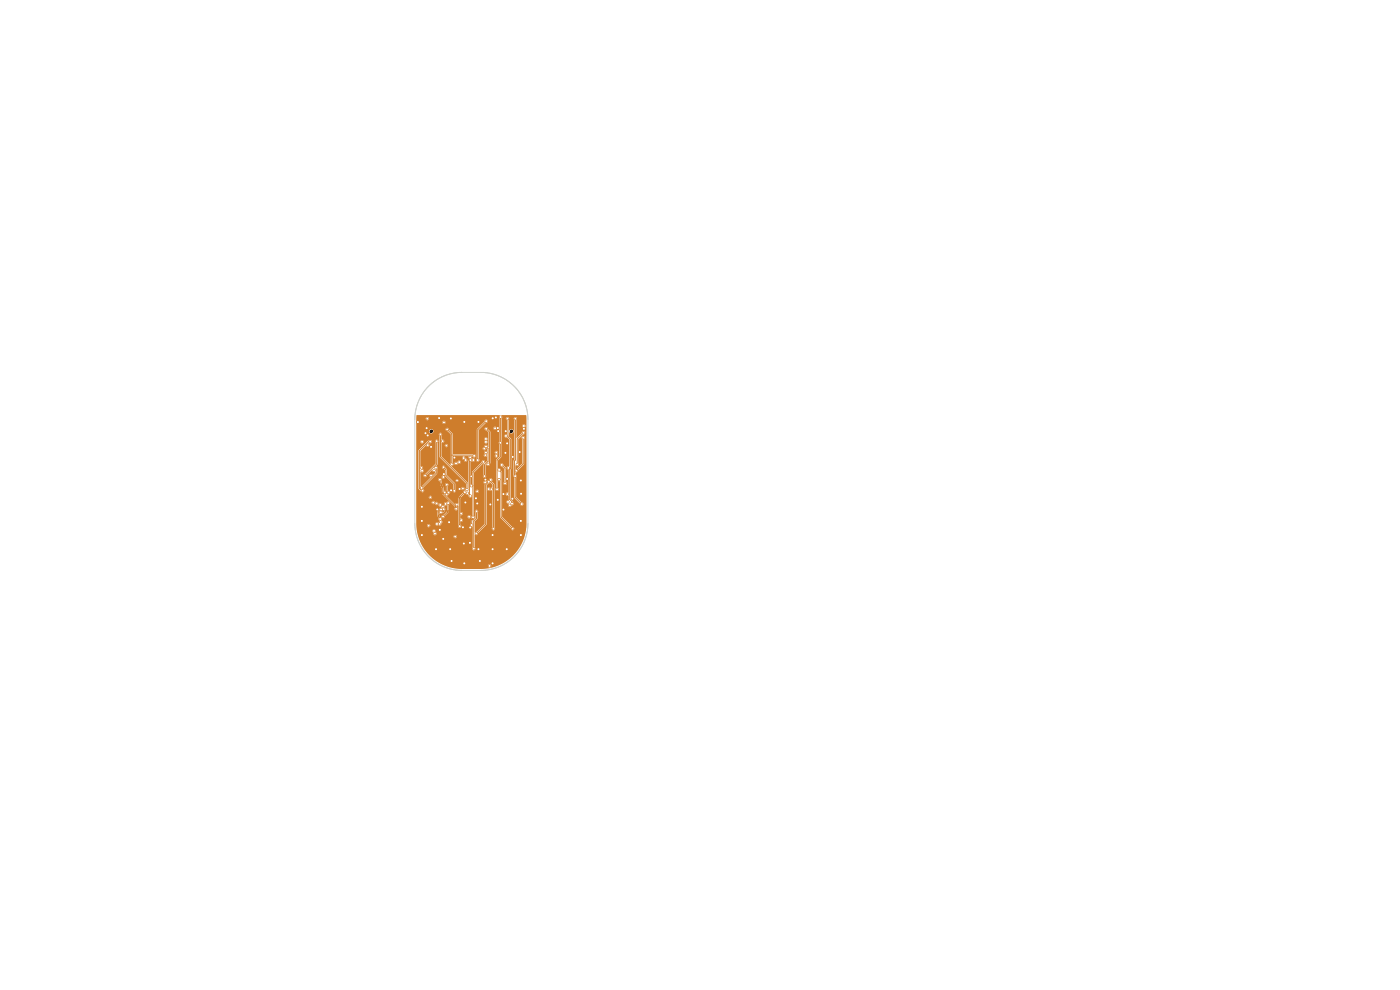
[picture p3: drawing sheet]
<svg xmlns="http://www.w3.org/2000/svg" width="297mm" height="210mm" viewBox="0 0 297 210" stroke-linecap="round" stroke-linejoin="round" font-family="sans-serif">
<g fill="#ce7d2c" stroke="#ce7d2c" stroke-width=".21">
<circle cx="109.7" cy="98.5" r=".22"/>
<circle cx="102.6" cy="98" r=".23"/>
<circle cx="100" cy="103" r=".23"/>
<circle cx="94.7" cy="94.5" r=".22"/>
<circle cx="100.1" cy="111.4" r=".23"/>
<circle cx="89.5" cy="93.7" r=".22"/>
<circle cx="100.4" cy="109.7" r=".23"/>
<circle cx="89.4" cy="103.5" r=".22"/>
<circle cx="111" cy="91.8" r=".22"/>
<circle cx="92.5" cy="99.2" r=".22"/>
<circle cx="99.8" cy="111.9" r=".23"/>
<circle cx="94.2" cy="100.6" r=".22"/>
<circle cx="110.5" cy="110.5" r=".22"/>
<circle cx="101.5" cy="116.5" r=".22"/>
<circle cx="95.7" cy="88.8" r=".23"/>
<circle cx="98.7" cy="106.6" r=".22"/>
<circle cx="95.7" cy="104" r=".23"/>
<circle cx="106.8" cy="108.1" r=".22"/>
<circle cx="97.5" cy="103.7" r=".22"/>
<circle cx="104" cy="107" r=".22"/>
<circle cx="96.4" cy="97.1" r=".22"/>
<circle cx="91.4" cy="94.8" r=".22"/>
<circle cx="107.3" cy="91.5" r=".22"/>
<circle cx="93.3" cy="112.4" r=".22"/>
<circle cx="105.6" cy="90.8" r=".22"/>
<circle cx="98.5" cy="89.5" r=".23"/>
<circle cx="98.5" cy="119.5" r=".22"/>
<circle cx="104.5" cy="119.5" r=".22"/>
<circle cx="100" cy="101" r=".17"/>
<circle cx="90.7" cy="92.4" r=".22"/>
<circle cx="107.2" cy="96.1" r=".22"/>
<circle cx="92.5" cy="116.5" r=".22"/>
<circle cx="95.8" cy="119" r=".22"/>
<circle cx="101" cy="105.7" r=".22"/>
<circle cx="105.2" cy="88.6" r=".22"/>
<circle cx="110.5" cy="113.5" r=".22"/>
<circle cx="105.6" cy="106" r=".23"/>
<circle cx="110.5" cy="104.7" r=".22"/>
<circle cx="98.4" cy="115.3" r=".22"/>
<circle cx="94" cy="114.3" r=".23"/>
<circle cx="88.6" cy="89.5" r=".22"/>
<circle cx="107.6" cy="94.1" r=".22"/>
<circle cx="89.5" cy="110.5" r=".22"/>
<circle cx="89.5" cy="113.5" r=".22"/>
<circle cx="98.2" cy="111.9" r=".22"/>
<circle cx="101.2" cy="106.8" r=".22"/>
<circle cx="101.5" cy="89.5" r=".23"/>
<circle cx="107.5" cy="116.5" r=".22"/>
<circle cx="90.3" cy="91.9" r=".22"/>
<circle cx="89.5" cy="107.5" r=".22"/>
<circle cx="93.1" cy="88.7" r=".23"/>
<circle cx="95.5" cy="116.5" r=".22"/>
<circle cx="104.5" cy="113.5" r=".22"/>
<circle cx="108.7" cy="105.8" r=".22"/>
<circle cx="110.5" cy="101.9" r=".22"/>
<circle cx="111.1" cy="91" r=".23"/>
<circle cx="104.5" cy="116.5" r=".22"/>
<circle cx="104.5" cy="88.7" r=".22"/>
<circle cx="110.2" cy="95.9" r=".23"/>
<circle cx="95.3" cy="110.8" r=".22"/>
<circle cx="92.8" cy="108.1" r=".22"/>
<circle cx="106.8" cy="104.8" r=".22"/>
<circle cx="99.7" cy="115.2" r=".23"/>
<circle cx="107.6" cy="101.6" r=".23"/>
<circle cx="105.7" cy="91.5" r=".22"/>
<circle cx="90.5" cy="90.8" r=".22"/>
<circle cx="101.8" cy="119" r=".22"/>
<circle cx="103" cy="101.7" r=".23"/>
<circle cx="108.8" cy="96.9" r=".22"/>
<circle cx="107.2" cy="102.5" r=".22"/>
<circle cx="106.4" cy="98.6" r=".22"/>
<circle cx="109.3" cy="101" r=".23"/>
<circle cx="94.2" cy="89.6" r=".22"/>
<circle cx="109.3" cy="88.8" r=".22"/>
<circle cx="93.4" cy="107.1" r=".22"/>
<circle cx="110.7" cy="106.9" r=".22"/>
<circle cx="105" cy="90.8" r=".23"/>
<circle cx="100.4" cy="97.6" r=".22"/>
<circle cx="109.6" cy="99.8" r=".22"/>
<circle cx="111" cy="92.9" r=".22"/>
<circle cx="107.6" cy="104.8" r=".22"/>
<circle cx="98.4" cy="97.2" r=".22"/>
<circle cx="107.8" cy="106.5" r=".22"/>
<circle cx="98.8" cy="97.6" r=".22"/>
<circle cx="90.7" cy="88.8" r=".23"/>
<circle cx="108.6" cy="106.8" r=".22"/>
<circle cx="107.7" cy="88.8" r=".23"/>
<circle cx="108.1" cy="107.2" r=".22"/>
<circle cx="98.2" cy="103.6" r=".22"/>
<circle cx="105.3" cy="96" r=".22"/>
<circle cx="89.5" cy="99.9" r=".22"/>
<circle cx="90.7" cy="94.4" r=".23"/>
<circle cx="105.3" cy="96.7" r=".22"/>
<circle cx="92.1" cy="99.8" r=".22"/>
<circle cx="89.4" cy="99.2" r=".22"/>
<circle cx="103" cy="96.6" r=".23"/>
<circle cx="93.9" cy="93.6" r=".23"/>
<circle cx="90.2" cy="100.9" r=".23"/>
<circle cx="92.6" cy="93.6" r=".23"/>
<circle cx="91.3" cy="93.7" r=".22"/>
<circle cx="89.6" cy="104.1" r=".23"/>
<circle cx="94.5" cy="106.9" r=".22"/>
<circle cx="97.8" cy="110.4" r=".23"/>
<circle cx="93.5" cy="108.7" r=".22"/>
<circle cx="101.2" cy="104.2" r=".22"/>
<circle cx="93.3" cy="111.1" r=".22"/>
<circle cx="93.5" cy="110.7" r=".23"/>
<circle cx="102.8" cy="101" r=".23"/>
<circle cx="103.1" cy="94.7" r=".22"/>
<circle cx="94.9" cy="91.1" r=".23"/>
<circle cx="95.8" cy="98.5" r=".22"/>
<circle cx="100.6" cy="96.7" r=".22"/>
<circle cx="103.7" cy="103.7" r=".22"/>
<circle cx="102.9" cy="102.3" r=".22"/>
<circle cx="99.1" cy="104.6" r=".22"/>
<circle cx="97" cy="101.9" r=".17"/>
<circle cx="104.3" cy="103.8" r=".22"/>
<circle cx="97.4" cy="98" r=".22"/>
<circle cx="107.3" cy="92.5" r=".23"/>
<circle cx="99.7" cy="97" r=".22"/>
<circle cx="96.7" cy="98.3" r=".22"/>
<circle cx="91.3" cy="105.5" r=".22"/>
<circle cx="94.1" cy="99.1" r=".22"/>
<circle cx="96.4" cy="104.1" r=".22"/>
<circle cx="103.1" cy="93.1" r=".23"/>
<circle cx="97.5" cy="111.6" r=".22"/>
<circle cx="98.6" cy="104.4" r=".22"/>
<circle cx="93.4" cy="110.1" r=".22"/>
<circle cx="93.6" cy="108.1" r=".22"/>
<circle cx="92.6" cy="106.8" r=".22"/>
<circle cx="95.1" cy="104.5" r=".23"/>
<circle cx="94.1" cy="108" r=".23"/>
<circle cx="101.1" cy="108.5" r=".22"/>
<circle cx="100.5" cy="116.4" r=".22"/>
<circle cx="103.9" cy="120" r=".22"/>
<circle cx="99.5" cy="109.6" r=".22"/>
<circle cx="96.9" cy="107.1" r=".22"/>
<circle cx="92.3" cy="113.2" r=".22"/>
<circle cx="96.6" cy="113.8" r=".22"/>
<circle cx="90.9" cy="111.5" r=".22"/>
<circle cx="92.1" cy="112.6" r=".22"/>
<circle cx="94.3" cy="104.5" r=".23"/>
<circle cx="94.1" cy="101.2" r=".22"/>
<circle cx="99.8" cy="105.2" r=".22"/>
<circle cx="99.8" cy="97.6" r=".22"/>
<circle cx="92.7" cy="111.1" r=".22"/>
<circle cx="105.9" cy="101.7" r=".22"/>
<circle cx="107.8" cy="99.3" r=".22"/>
<circle cx="93.9" cy="107.5" r=".22"/>
<circle cx="103.7" cy="102.2" r=".23"/>
<circle cx="101.1" cy="113.2" r=".23"/>
<circle cx="91.4" cy="100.9" r=".22"/>
<circle cx="103.1" cy="96" r=".23"/>
<circle cx="102.7" cy="95.2" r=".23"/>
<circle cx="91.9" cy="106.6" r=".22"/>
<circle cx="105.5" cy="103.8" r=".22"/>
<circle cx="106.1" cy="93.9" r=".22"/>
<circle cx="106.2" cy="88.5" r=".22"/>
<circle cx="97.8" cy="108.9" r=".23"/>
<circle cx="103.1" cy="93.8" r=".22"/>
<circle cx="93.3" cy="101.8" r=".22"/>
<circle cx="96.8" cy="107.9" r=".22"/>
<circle cx="94.8" cy="102.8" r=".23"/>
<circle cx="94.8" cy="104.9" r=".22"/>
<circle cx="94" cy="109.6" r=".22"/>
<circle cx="95.1" cy="106.7" r=".23"/>
<circle cx="103.1" cy="91" r=".23"/>
<circle cx="103.5" cy="98.5" r=".22"/>
<circle cx="103.1" cy="89.4" r=".22"/>
<circle cx="101.3" cy="97.6" r=".22"/>
<circle cx="111.1" cy="90.4" r=".23"/>
<circle cx="93.4" cy="92.1" r=".23"/>
<circle cx="99.1" cy="103.9" r=".23"/>
<circle cx="108.8" cy="112.1" r=".22"/>
<circle cx="105.9" cy="99.7" r=".22"/>
<circle cx="104.1" cy="101.8" r=".22"/>
<circle cx="104.7" cy="112.2" r=".22"/>
</g>
<g fill="none" stroke="#ce7d2c" stroke-width=".21">
<path d="M91.3 93.7h-.4l-1.9 1.9v8l.4 .5h.2M92.5 99.2l.1 1.2-3.2 3.1M92.6 93.6v4.8l-2.4 2.5M93.4 92.1v4.8l5.7 5.6v1.4M94.1 99.1l.5 .5v1.3l1.8 1.8v1.4M94.9 91.1l.9 1v6.4M95.8 96.5h4.6l.2 .2M99.8 97.6l-.2 .2v7.2l.2 .2M102.6 98l-2.3 2.2v9.6M103.1 94.7l.4 .4v2.8l-.7 .7v2.4M103.1 89.4l-1.8 1.7v6.5M103.1 91l.7 .6v6.6l-.3 .3"/>
<path d="M105.9 99.7l.4 .4v9.6l2.4 2.4M106.2 88.5l-.1 8.4-.7 .7v6.2M106.4 98.6l.8 .7v3.3M107.7 88.8l.1 3.9 .5 .5-.2 12.7 .5 .5v.4M109.3 88.8v8.8l-.2 .2 .2 7.7 1.4 1.4M111 92.9v5.5l-1.4 1.4M111 91.8l-1.3 1.3v5.4M93 109.4h.1M93 109.5l.1 .1M93.1 109.7l.2 .2M93.1 109.6v.1M93.3 110.2h.1"/>
<path d="M93.3 101.8l.2 .2 .1 .7M93.3 110.1h.1M93.4 109.9l-.1 .3M93.4 108.2a1.2 1.2 0 0 0-.3 1.4M93.4 109.9v.1M93.5 102.7l.1 .1M93.6 108.1l.4 .4M93.6 102.8v.1M93.6 102.9l.1 .1M93.7 103v.1M93.7 103.1l.1 .1M93.7 103.1l.1 .2"/>
<path d="M93.8 103.2v.1M93.8 103.3l.1 .1M93.9 103.3v.2M93.9 103.4l.1 1.3M93.9 104.6h.1M94 104.7l2.7 2.7 .1 .5M94 108.5h.1M94.1 108.4v.1M94.1 108l-.1 .5M94.8 104.3h-.1M94.8 102.8l-.1 2.1M95 108.6l-1 1"/>
<path d="M95 108.5l-.1 .2M95.1 108.4h-.1M95.1 106.7l-.1 1.9M96.6 107.4h.1M96.7 107.5v.1M97.5 105.7v5.9M97.5 111.3v.1M97.5 105.6v.1M97.5 105.5v.1M97.6 105.5h.1M98.6 104.4l-1.1 1.1M100 103h.3"/>
<path d="M100.1 110.2v1.2M100.1 110.2v.1M100.1 110.1v.1M100.2 110.1l-.1 .1M100.2 110v.1M100.2 109.9v.1M100.3 109.9h-.1M101.1 108.5v1.4l-.6 .6v5.9M103.7 102.2l-.7 .6v8.4l-1.9 2M104.1 101.8v.4l.6 .6v9.4"/>
</g>
<g fill="#ce7d2c">
<path d="M96.1 96.8h2.1a.43 .43 0 0 0-.2 .4 .43 .43 0 0 0 .4 .4 .37 .37 0 0 0 .5 .3 .37 .37 0 0 0 .3-.4 .37 .37 0 0 0-.5-.3l-.2-.5h.9v.3a.63 .63 0 0 1 0 .8l-.1 5.8-.1-1.2-3.4-3.6a.34 .34 0 0 0 .4-.2 .34 .34 0 0 0-.1-.3h.3a.38 .38 0 0 0 .4 .4 .38 .38 0 0 0 .3-.4 .36 .36 0 0 0 .6-.2 .36 .36 0 0 0-.3-.5 .36 .36 0 0 0-.4 .5l-.3-.1-.3 .3-.3-.1z"/>
<path d="M88.4 88.1h17.7a.41 .41 0 0 0-.1 .7v4.8l-.2 .3 .2 .3v2.6l-.7 .8v5.9a.36 .36 0 0 0-.1 .5 .36 .36 0 0 0 .5 0 .36 .36 0 0 0-.1-.5v-1.4l.5-.1v7.7l2.3 2.4a.36 .36 0 0 0 .4 .4 .36 .36 0 0 0 .3-.4 .36 .36 0 0 0-.4-.3l-2.2-2.2v-9.5l-.4-.7-.4-.1-.1-.7h.5l.1 .2 .8 .6-.1 2.9a.36 .36 0 0 0 0 .5 .36 .36 0 0 0 .6 0 .36 .36 0 0 0-.2-.6v-2.9l-.5-.6a.35 .35 0 0 0-.3-.4 .35 .35 0 0 0-.4 .3h-.5v-.9l.7-.8v-2.7l.2-.2-.1-1.6h.6l.1 .4h.5l.5 .5v5.6a.4 .4 0 0 0-.5 .1 .4 .4 0 0 0 0 .5l.3 .2-.1 4.8a.35 .35 0 0 0-.4 .1 .35 .35 0 0 0 0 .5 .35 .35 0 0 0 .4 0l.2 1a.38 .38 0 0 0-.6 .4 .38 .38 0 0 0 .6 .3 .39 .39 0 0 0 0 .7 .39 .39 0 0 0 .6-.3h.1a.63 .63 0 0 0 0-.9l-.4-.5v-6.1l.2-.2v-1.8h.4l.2 7.9 1.3 1.3a.36 .36 0 0 0 .3 .4 .36 .36 0 0 0 .4-.5 .36 .36 0 0 0-.5-.2l-1.1-1.2v-4.1l.1-.3-.3-.4 .1-.4a.37 .37 0 0 0 .5-.4l1.3-1.4v-5.3a.35 .35 0 0 0 0-.5 .35 .35 0 0 0-.5 .1 .35 .35 0 0 0 .1 .5v5.1l-1.2 1.2h-.2v-.8a.37 .37 0 0 0 .6 .1 .37 .37 0 0 0-.1-.6v-5l1.1-1.1a.35 .35 0 0 0 .4-.3 .35 .35 0 0 0-.4-.4 .35 .35 0 0 0-.3 .5l-1.1 1-.1-2.6h1.3a.35 .35 0 0 0 .4 .4 .35 .35 0 0 0 .2-.6 .35 .35 0 0 0-.6 .2h-1.3l.1-1.2a.35 .35 0 0 0 0-.5 .35 .35 0 0 0-.6 0 .35 .35 0 0 0 .1 .5v8.4l-.2 .2h-.4v-4.5l-.5-.6 .1-1a.46 .46 0 0 0 .7 .2 .46 .46 0 0 0-.1-.7 .46 .46 0 0 0-.7 .3v-2.4a.35 .35 0 0 0-.2-.5 .35 .35 0 0 0-.5 .2 .35 .35 0 0 0 .3 .5v2.9l-.4 .1-.2 .2h-.6v-3.6l.1-.4-.2-.3h5.4v23.2l-.2 1.8-.6 1.7-1 1.8-1.4 1.6-1.7 1.2-1.9 .9-2.3 .4h-4.9l-1.7-.2-1.6-.5 9.1 .1a.35 .35 0 0 0 .5 .2 .35 .35 0 0 0 0-.5 .35 .35 0 0 0-.5 .2l-9.3-.1-1.8-1-1.6-1.4-1.2-1.7-.9-2h7.5a.35 .35 0 0 0 .5 .4 .35 .35 0 0 0 .1-.6 .35 .35 0 0 0-.5 .1l-7.6 .1-.3-1.2h3.3l.2 .3a.38 .38 0 0 0 .2 .6 .38 .38 0 0 0 .5-.2 .38 .38 0 0 0-.2-.5 .35 .35 0 0 0-.2-.5 .35 .35 0 0 0-.5 .3h-3.3l-.1-1.1h2.3a.35 .35 0 0 0 .4 .4 .35 .35 0 0 0 .2-.6 .35 .35 0 0 0-.6 .1l-2.3 .1v-.4h4.1l.1 .3h.4a.68 .68 0 0 0 .7-.2 .68 .68 0 0 0 .1-.8v-.1a.53 .53 0 0 0-.4-.7l-.1-.7a.4 .4 0 0 0 .7-.2l.4-.3a.57 .57 0 0 0 0-.8v-.4l.6-.1v1.2l-.8 .9a.36 .36 0 0 0-.5 .3 .36 .36 0 0 0 .4 .4 .36 .36 0 0 0 .4-.4l.7-.8 .1-.3 .1-1.4a.37 .37 0 0 0 0-.6 .37 .37 0 0 0-.6 .2 .39 .39 0 0 0-.5 .1 .39 .39 0 0 0 0 .5l-.4-.1a.37 .37 0 0 0-.5-.3 .37 .37 0 0 0 0 .6h.3l.1 .3-.4 .2-.5 .7v.7l.2 .9a.38 .38 0 0 1 .2 .5 .38 .38 0 0 1-.6 .1l-.2 .3h-4.1v-4.5h3.3l.2 .3 .4-.1a.38 .38 0 0 0 .6 .3 .38 .38 0 0 0 .1-.6 .38 .38 0 0 0-.6 .1l-.3-.3-.4 .3h-3.3v-1.1h2.7a.35 .35 0 0 0 .4 .4 .35 .35 0 0 0 .2-.6 .35 .35 0 0 0-.6 .1l-2.7 .1v-9.9h.5v8.1l.5 .5a.39 .39 0 0 0 .6 .1 .39 .39 0 0 0-.2-.6l.1-.3 1.7-1.7h1.5v.3l.3 .1 .1 .6 .4 .8 .1 1.3 2.6 2.8a.36 .36 0 0 0-.1 .4 .36 .36 0 0 0 .5 .2 .36 .36 0 0 0 .2-.5l-.2-.3 .3-.2 .1 4.1a.37 .37 0 0 0 .1 .6 .37 .37 0 0 0 .5-.2 .37 .37 0 0 0-.3-.5v-.5a.38 .38 0 0 0 .6-.4 .38 .38 0 0 0-.6-.3v-.4l1.6 .1a.35 .35 0 0 0 .5 .2 .35 .35 0 0 0 0-.6 .35 .35 0 0 0-.5 .3h-1.6l.1-.3a.37 .37 0 0 0 .5-.4 .37 .37 0 0 0-.6-.3l.1-2.9 .8-.9 .3-.1 .2 .2 .4 .1a.44 .44 0 0 0 .2 .5 .44 .44 0 0 0 .5-.1v4l-.2 .8v.8a.39 .39 0 0 0-.1 .6 .39 .39 0 0 0 .5 .1v4.4a.36 .36 0 0 0-.1 .5 .36 .36 0 0 0 .6 0 .36 .36 0 0 0-.1-.5l.1-2.7a.36 .36 0 0 0 .4 .1 .36 .36 0 0 0 .2-.4l1.8-1.9v-8.2l.8-.6 .5 .5v.6h-.5a.42 .42 0 0 0-.4-.1 .42 .42 0 0 0-.3 .4l.3 .3 .4-.1 .5 .2v7.6a.36 .36 0 0 0-.1 .6 .36 .36 0 0 0 .6 0 .36 .36 0 0 0-.1-.6v-9.1l-.6-.6a.39 .39 0 0 0 0-.6 .39 .39 0 0 0-.6 .3l-.4 .4a.39 .39 0 0 0-.6-.1 .39 .39 0 0 0 .2 .6l-.1 8.4-1.7 1.7-.3 .2-.1-2.4 .6-.6v-1.3a.35 .35 0 0 0 0-.5 .35 .35 0 0 0-.5 .1 .35 .35 0 0 0 .1 .5v1.1l-.6 .5v-.3a.43 .43 0 0 0 .4-.3 .43 .43 0 0 0-.2-.4v-5.2h.4a.35 .35 0 0 0 .4 .4 .35 .35 0 0 0 .2-.6 .35 .35 0 0 0-.6 .1l-.4 .1v-3.9l2-2h.2l-.1 2.4a.36 .36 0 0 0-.1 .5 .36 .36 0 0 0 .6 0 .36 .36 0 0 0-.1-.5v-2l.2-.2 .1 .2a.44 .44 0 0 0 .5 .1 .44 .44 0 0 0 .2-.5v-2.4h1l.2 .4a.38 .38 0 0 0-.2 .6 .38 .38 0 0 0 .7 0 .38 .38 0 0 0-.3-.6 .35 .35 0 0 0 .1-.6 .35 .35 0 0 0-.5 .2h-1v-4.3l-.5-.8 1.2 .1a.35 .35 0 0 0 .5 .2 .35 .35 0 0 0 0-.5 .35 .35 0 0 0-.5 .2l-1.3-.1a.36 .36 0 0 0-.6 .2 .36 .36 0 0 0 .4 .4l.4 .4-.1 3.2a.42 .42 0 0 0-.4-.5 .42 .42 0 0 0-.4 .4 .38 .38 0 0 0-.3 .5 .38 .38 0 0 0 .5 .2 .38 .38 0 0 0 .2-.4l.2 .1v.4a.47 .47 0 0 0-.5 .2 .47 .47 0 0 0 0 .5 .38 .38 0 0 0 0 .6 .38 .38 0 0 0 .5-.1v1l-.4 .3a.37 .37 0 0 0-.3-.5 .37 .37 0 0 0-.4 .5l-2 2-.1 2.5-.3 .1v-4.7l.4-.1a.35 .35 0 0 0 .4 0 .35 .35 0 0 0 .2-.4l.2 .1a.36 .36 0 0 0 .6 .3 .36 .36 0 0 0-.1-.6v-4.2h1.2l.2 .3a.35 .35 0 0 0-.1 .5 .35 .35 0 0 0 .4 .1 .35 .35 0 0 0 .2-.5h-.1a.37 .37 0 0 0 0-.6 .37 .37 0 0 0-.6 .2h-1.2v-1.9l1.6-1.5a.36 .36 0 0 0 .4-.3 .36 .36 0 0 0-.4-.4 .36 .36 0 0 0-.3 .4l-1.6 1.7v6.2l-.2 .2h-.2a.51 .51 0 0 0-.8-.2v-.5l.2-.1a.37 .37 0 0 0 .4 .4 .37 .37 0 0 0 .3-.5 .37 .37 0 0 0-.4-.2l-4.4-.1-.1-4.3-.8-.9a.36 .36 0 0 0-.4-.3 .36 .36 0 0 0-.3 .4 .36 .36 0 0 0 .5 .3l.6 .7v6l-.2 .4-1.8-1.8v-2.3l.8 .1a.35 .35 0 0 0 .5 .2 .35 .35 0 0 0 0-.6 .35 .35 0 0 0-.5 .3h-.8l.1-.6a.37 .37 0 0 0 .5-.4 .37 .37 0 0 0-.6-.2v-.8a.36 .36 0 0 0 .1-.6 .36 .36 0 0 0-.5 0 .36 .36 0 0 0 0 .6l.1 4.5 5.6 5.6-.2 1.4-.3 .1-.2 .4-.8 .8-.1 .4v1.1l-.4-.1-.4 .3-1.7-1.7 .3-.4a.4 .4 0 0 0 .4-.5 .4 .4 0 0 0-.6-.3v-.9a.36 .36 0 0 0 .2-.6 .36 .36 0 0 0-.6 0 .36 .36 0 0 0 .1 .6v.9l-.5 .1v-.8l-.4-.9v-.6a.37 .37 0 0 0-.2-.5 .37 .37 0 0 0-.5 .3h-1.5l.6-.6h1.6a.37 .37 0 0 0 .4 .4 .37 .37 0 0 0 .3-.5l1.8 1.7v1.1a.36 .36 0 0 0 0 .6 .36 .36 0 0 0 .5-.1 .36 .36 0 0 0-.1-.5v-.2h1.2a.35 .35 0 0 0 .5 .4 .35 .35 0 0 0 .1-.6 .35 .35 0 0 0-.5 .2h-1.3v-1l-.7-.7 .8 .1a.3 .3 0 0 0 .4 .2 .3 .3 0 0 0 0-.5 .3 .3 0 0 0-.4 .2h-.8l-1.1-1.1v-1.2l-.4-.4a.36 .36 0 0 0-.3-.4 .36 .36 0 0 0-.4 .4 .36 .36 0 0 0 .5 .3l.2 .2v1.2h-.5l-.2 .2h-1.6l.7-.7v-1.2l-.3-.4 .3-.3v-4.6a.36 .36 0 0 0 .1-.5 .36 .36 0 0 0-.5 0 .36 .36 0 0 0 0 .5v4.4l-2.2 2.2a.36 .36 0 0 0-.4 .4 .36 .36 0 0 0 .5 .3 .36 .36 0 0 0 .3-.4l1.1-1.1 .2 .4h.5l-.6 .7a.38 .38 0 0 0-.6-.2 .38 .38 0 0 0 .2 .7l-1.9 1.8-.3 .1v-3.1a.4 .4 0 0 0 .6 0 .4 .4 0 0 0-.1-.6 .39 .39 0 0 0-.1-.5 .39 .39 0 0 0-.4-.1v-3.2l1.2-1.2a.38 .38 0 0 0 .6 .2 .38 .38 0 0 0-.2-.7l.1-.1a.39 .39 0 0 0 .6 0 .39 .39 0 0 0-.1-.6 .39 .39 0 0 0-.5 .2l-2.1 2.1h-.5v-1.9h.9a.35 .35 0 0 0 .4 .4 .35 .35 0 0 0 .2-.6 .35 .35 0 0 0-.6 .1l-.9 .1v-2.3h2.7a.46 .46 0 0 0 .6 .6 .46 .46 0 0 0 .2-.8 .46 .46 0 0 0-.7 .2h-2.8v-1.8h5.5a.35 .35 0 0 0 .5 .4 .35 .35 0 0 0 .1-.6 .35 .35 0 0 0-.6 .1l-5.5 .1v-.8h2a.35 .35 0 0 0 .5 .3 .35 .35 0 0 0 0-.6 .35 .35 0 0 0-.5 .3h-2z"/>
</g>
<path d="M90.9 81.9l2.3-1.7 2.6-1 2.1-.2 5.8 .1 2.4 .8 2.2 1.4 1.8 1.8 1.2 2.3 .5 1.7 .2 1.7v22.3l-.1 1.5-.8 2.5-1.3 2.2-1.9 1.8-2.3 1.2-1.7 .5-1.8 .2h-4.8l-2.5-.5-2-1-1.7-1.3-1.4-1.7-1-1.9-.5-1.6-.2-1.8v-22.9l.3-1.8 .6-1.6 .9-1.6z" fill="none" stroke="#d0d2cd" stroke-width=".21"/>
<g fill="#fff" stroke="#fff" stroke-width=".21">
<circle cx="109.7" cy="98.5" r=".1"/>
<circle cx="102.6" cy="98" r=".1"/>
<circle cx="100" cy="103" r=".1"/>
<circle cx="94.7" cy="94.5" r=".1"/>
<circle cx="100.1" cy="111.4" r=".1"/>
<circle cx="89.5" cy="93.7" r=".1"/>
<circle cx="100.3" cy="109.7" r=".1"/>
<circle cx="89.4" cy="103.5" r=".1"/>
<circle cx="111" cy="91.8" r=".1"/>
<circle cx="92.5" cy="99.2" r=".1"/>
<circle cx="99.8" cy="111.9" r=".1"/>
<circle cx="94.2" cy="100.6" r=".1"/>
<circle cx="110.5" cy="110.5" r=".1"/>
<circle cx="101.5" cy="116.5" r=".1"/>
<circle cx="95.7" cy="88.8" r=".1"/>
<circle cx="98.7" cy="106.6" r=".1"/>
<circle cx="95.7" cy="104" r=".1"/>
<circle cx="106.8" cy="108.1" r=".1"/>
<circle cx="97.5" cy="103.7" r=".1"/>
<circle cx="104" cy="107" r=".1"/>
<circle cx="96.4" cy="97.1" r=".1"/>
<circle cx="91.5" cy="94.8" r=".1"/>
<circle cx="107.3" cy="91.5" r=".1"/>
<circle cx="93.3" cy="112.4" r=".1"/>
<circle cx="105.6" cy="90.8" r=".1"/>
<circle cx="98.5" cy="89.5" r=".1"/>
<circle cx="98.5" cy="119.5" r=".1"/>
<circle cx="104.5" cy="119.5" r=".1"/>
<circle cx="100" cy="101" r=".07"/>
<circle cx="90.7" cy="92.4" r=".1"/>
<circle cx="107.2" cy="96.1" r=".1"/>
<circle cx="92.5" cy="116.5" r=".1"/>
<circle cx="95.8" cy="119" r=".1"/>
<circle cx="101" cy="105.7" r=".1"/>
<circle cx="105.2" cy="88.6" r=".1"/>
<circle cx="110.5" cy="113.5" r=".1"/>
<circle cx="105.6" cy="106" r=".1"/>
<circle cx="110.5" cy="104.7" r=".1"/>
<circle cx="98.4" cy="115.3" r=".1"/>
<circle cx="94" cy="114.3" r=".1"/>
<circle cx="88.6" cy="89.5" r=".1"/>
<circle cx="107.6" cy="94.1" r=".1"/>
<circle cx="89.5" cy="110.5" r=".1"/>
<circle cx="89.5" cy="113.5" r=".1"/>
<circle cx="98.2" cy="111.9" r=".1"/>
<circle cx="101.2" cy="106.8" r=".1"/>
<circle cx="101.5" cy="89.5" r=".1"/>
<circle cx="107.5" cy="116.5" r=".1"/>
<circle cx="90.3" cy="91.9" r=".1"/>
<circle cx="89.5" cy="107.5" r=".1"/>
<circle cx="93.2" cy="88.7" r=".1"/>
<circle cx="95.5" cy="116.5" r=".1"/>
<circle cx="104.5" cy="113.5" r=".1"/>
<circle cx="108.7" cy="105.8" r=".1"/>
<circle cx="110.5" cy="101.9" r=".1"/>
<circle cx="111.1" cy="91" r=".1"/>
<circle cx="104.5" cy="116.5" r=".1"/>
<circle cx="104.5" cy="88.7" r=".1"/>
<circle cx="110.2" cy="95.9" r=".1"/>
<circle cx="95.3" cy="110.8" r=".1"/>
<circle cx="92.8" cy="108.1" r=".1"/>
<circle cx="106.8" cy="104.8" r=".1"/>
<circle cx="99.7" cy="115.2" r=".1"/>
<circle cx="107.6" cy="101.6" r=".1"/>
<circle cx="105.7" cy="91.5" r=".1"/>
<circle cx="90.5" cy="90.8" r=".1"/>
<circle cx="101.8" cy="119" r=".1"/>
<circle cx="103" cy="101.7" r=".1"/>
<circle cx="108.7" cy="96.9" r=".1"/>
<circle cx="107.2" cy="102.5" r=".1"/>
<circle cx="106.5" cy="98.6" r=".1"/>
<circle cx="109.3" cy="101" r=".1"/>
<circle cx="94.2" cy="89.6" r=".1"/>
<circle cx="109.3" cy="88.8" r=".1"/>
<circle cx="93.4" cy="107.1" r=".1"/>
<circle cx="110.7" cy="106.9" r=".1"/>
<circle cx="105" cy="90.8" r=".1"/>
<circle cx="100.4" cy="97.6" r=".1"/>
<circle cx="109.6" cy="99.8" r=".1"/>
<circle cx="111" cy="92.9" r=".1"/>
<circle cx="107.6" cy="104.8" r=".1"/>
<circle cx="98.4" cy="97.2" r=".1"/>
<circle cx="107.8" cy="106.5" r=".1"/>
<circle cx="98.8" cy="97.6" r=".1"/>
<circle cx="90.7" cy="88.8" r=".1"/>
<circle cx="108.6" cy="106.8" r=".1"/>
<circle cx="107.7" cy="88.8" r=".1"/>
<circle cx="108.1" cy="107.2" r=".1"/>
<circle cx="98.2" cy="103.6" r=".1"/>
<circle cx="105.3" cy="96" r=".1"/>
<circle cx="89.5" cy="99.9" r=".1"/>
<circle cx="90.7" cy="94.4" r=".1"/>
<circle cx="105.3" cy="96.7" r=".1"/>
<circle cx="92.1" cy="99.8" r=".1"/>
<circle cx="89.4" cy="99.2" r=".1"/>
<circle cx="103" cy="96.6" r=".1"/>
<circle cx="93.9" cy="93.6" r=".1"/>
<circle cx="90.2" cy="100.9" r=".1"/>
<circle cx="92.6" cy="93.6" r=".1"/>
<circle cx="91.3" cy="93.7" r=".1"/>
<circle cx="89.6" cy="104.1" r=".1"/>
<circle cx="94.5" cy="106.9" r=".1"/>
<circle cx="97.9" cy="110.3" r=".1"/>
<circle cx="93.5" cy="108.7" r=".1"/>
<circle cx="101.2" cy="104.2" r=".1"/>
<circle cx="93.3" cy="111.1" r=".1"/>
<circle cx="93.5" cy="110.7" r=".1"/>
<circle cx="102.8" cy="101" r=".1"/>
<circle cx="103.1" cy="94.7" r=".1"/>
<circle cx="94.9" cy="91.1" r=".1"/>
<circle cx="95.8" cy="98.5" r=".1"/>
<circle cx="100.6" cy="96.7" r=".1"/>
<circle cx="103.7" cy="103.7" r=".1"/>
<circle cx="102.9" cy="102.3" r=".1"/>
<circle cx="99.2" cy="104.6" r=".1"/>
<circle cx="97" cy="102" r=".07"/>
<circle cx="104.3" cy="103.8" r=".1"/>
<circle cx="97.4" cy="98" r=".1"/>
<circle cx="107.3" cy="92.5" r=".1"/>
<circle cx="99.7" cy="97" r=".1"/>
<circle cx="96.7" cy="98.3" r=".1"/>
<circle cx="91.3" cy="105.5" r=".1"/>
<circle cx="94.1" cy="99.1" r=".1"/>
<circle cx="96.4" cy="104.1" r=".1"/>
<circle cx="103.1" cy="93.1" r=".1"/>
<circle cx="97.5" cy="111.6" r=".1"/>
<circle cx="98.6" cy="104.4" r=".1"/>
<circle cx="93.4" cy="110.1" r=".1"/>
<circle cx="93.6" cy="108.1" r=".1"/>
<circle cx="92.6" cy="106.8" r=".1"/>
<circle cx="95.2" cy="104.5" r=".1"/>
<circle cx="94.1" cy="108" r=".1"/>
<circle cx="101.1" cy="108.5" r=".1"/>
<circle cx="100.5" cy="116.4" r=".1"/>
<circle cx="103.9" cy="120" r=".1"/>
<circle cx="99.5" cy="109.6" r=".1"/>
<circle cx="96.9" cy="107.1" r=".1"/>
<circle cx="92.3" cy="113.2" r=".1"/>
<circle cx="96.6" cy="113.8" r=".1"/>
<circle cx="90.9" cy="111.5" r=".1"/>
<circle cx="92.1" cy="112.6" r=".1"/>
<circle cx="94.3" cy="104.5" r=".1"/>
<circle cx="94.1" cy="101.2" r=".1"/>
<circle cx="99.8" cy="105.2" r=".1"/>
<circle cx="99.8" cy="97.6" r=".1"/>
<circle cx="92.7" cy="111.2" r=".1"/>
<circle cx="105.9" cy="101.7" r=".1"/>
<circle cx="107.8" cy="99.3" r=".1"/>
<circle cx="93.9" cy="107.5" r=".1"/>
<circle cx="103.7" cy="102.2" r=".1"/>
<circle cx="101.1" cy="113.2" r=".1"/>
<circle cx="91.4" cy="100.9" r=".1"/>
<circle cx="103.1" cy="96" r=".1"/>
<circle cx="102.7" cy="95.2" r=".1"/>
<circle cx="91.9" cy="106.6" r=".1"/>
<circle cx="105.5" cy="103.8" r=".1"/>
<circle cx="106.1" cy="93.9" r=".1"/>
<circle cx="106.2" cy="88.5" r=".1"/>
<circle cx="97.9" cy="108.9" r=".1"/>
<circle cx="103.1" cy="93.8" r=".1"/>
<circle cx="93.3" cy="101.7" r=".1"/>
<circle cx="96.8" cy="107.9" r=".1"/>
<circle cx="94.8" cy="102.8" r=".1"/>
<circle cx="94.8" cy="104.9" r=".1"/>
<circle cx="94" cy="109.6" r=".1"/>
<circle cx="95.1" cy="106.7" r=".1"/>
<circle cx="103.1" cy="91" r=".1"/>
<circle cx="103.5" cy="98.5" r=".1"/>
<circle cx="103.1" cy="89.4" r=".1"/>
<circle cx="101.3" cy="97.6" r=".1"/>
<circle cx="111.1" cy="90.4" r=".1"/>
<circle cx="93.4" cy="92.1" r=".1"/>
<circle cx="99.1" cy="103.9" r=".1"/>
<circle cx="108.8" cy="112.1" r=".1"/>
<circle cx="105.9" cy="99.7" r=".1"/>
<circle cx="104.1" cy="101.8" r=".1"/>
<circle cx="104.7" cy="112.2" r=".1"/>
</g>
<g fill="#000" stroke="#000" stroke-width=".21">
<circle cx="91.5" cy="91.5" r=".25"/>
<circle cx="108.5" cy="91.5" r=".25"/>
</g>
</svg>
